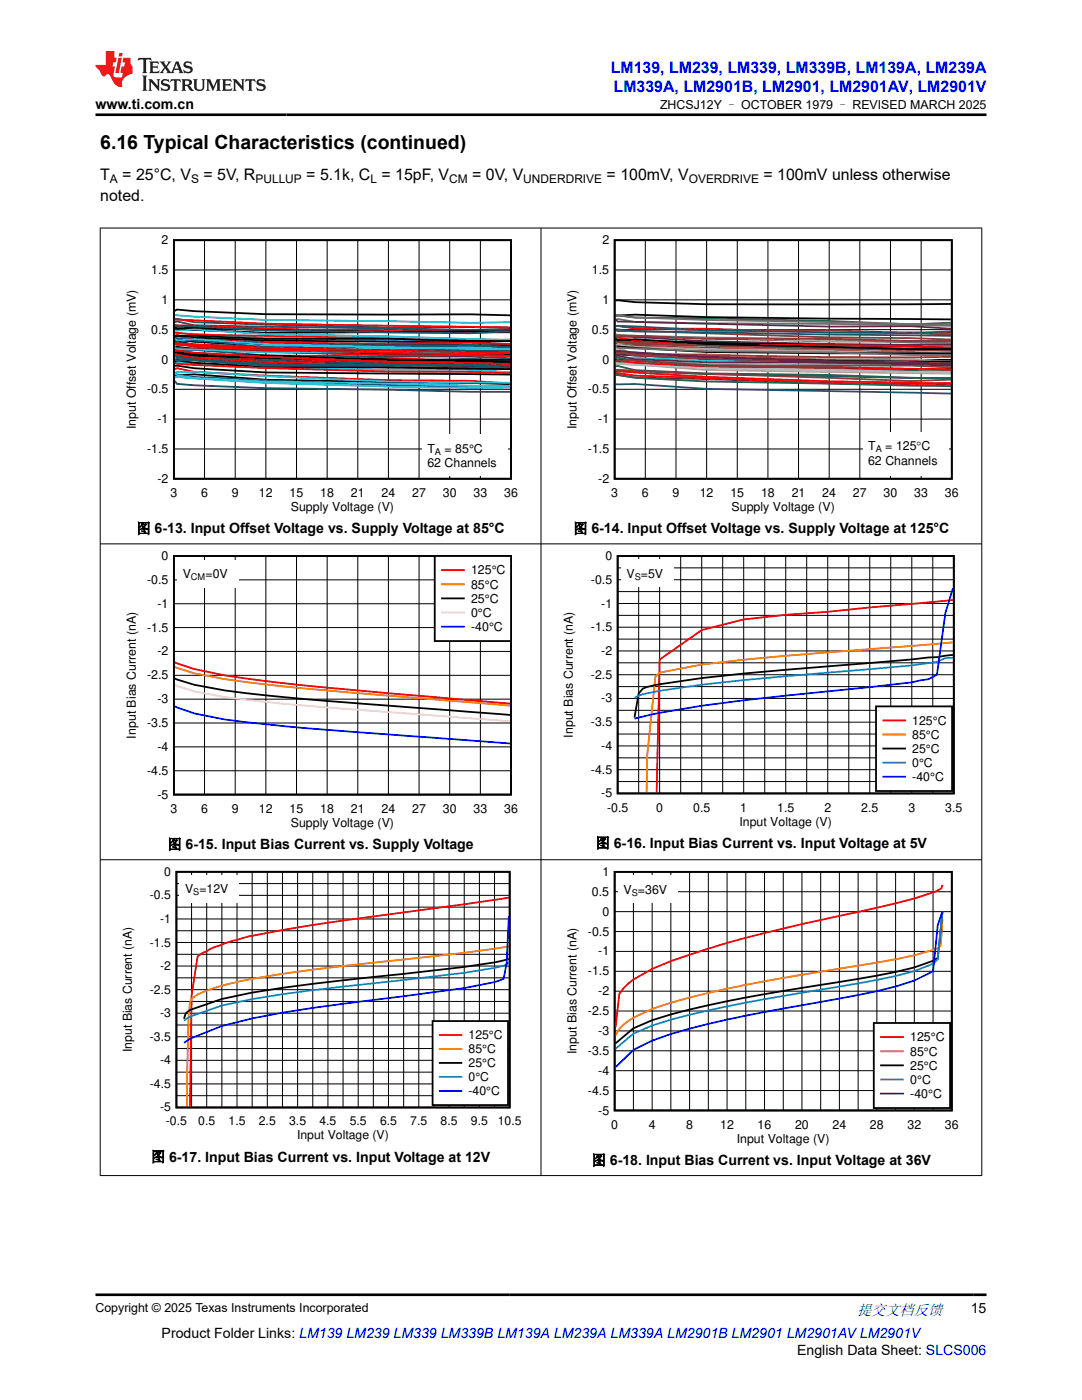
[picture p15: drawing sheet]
<svg xmlns="http://www.w3.org/2000/svg" width="216mm" height="279mm" viewBox="0 0 216 279" stroke-linecap="round" stroke-linejoin="round" font-family="sans-serif">
<defs><g id="words">
<text font-size="3.9" x="20" y="29.8">6.16 Typical Characteristics (continued)</text>
<g font-size="3.2" fill="#00f">
<text x="121.9" y="14.5">LM139, LM239, LM339, LM339B, LM139A, LM239A</text>
<text x="122.4" y="18.3">LM339A, LM2901B, LM2901, LM2901AV, LM2901V</text>
</g>
<g font-size="3.2">
<text x="20" y="36">T</text>
<text x="24.4" y="36">= 25°C, V</text>
<text x="40.6" y="36">= 5V, R</text>
<text x="61.1" y="36">= 5.1k, C = 15pF, V</text>
<text x="94.2" y="36">= 0V, V</text>
<text x="121" y="36">= 100mV, V</text>
<text x="152.3" y="36">= 100mV unless otherwise</text>
<text x="20" y="40.2">noted.</text>
</g>
<text font-size="3" fill="#00f" x="171" y="262.4">提交文档反馈</text>
<g font-size="2.8">
<text x="19" y="21.7">www.ti.com.cn</text>
<text x="27.2" y="106.5">图 6-13. Input Offset Voltage vs. Supply Voltage at 85°C</text>
<text x="114.4" y="106.5">图 6-14. Input Offset Voltage vs. Supply Voltage at 125°C</text>
<text x="33.4" y="169.5">图 6-15. Input Bias Current vs. Supply Voltage</text>
<text x="118.9" y="169.2">图 6-16. Input Bias Current vs. Input Voltage at 5V</text>
<text x="30.1" y="231.8">图 6-17. Input Bias Current vs. Input Voltage at 12V</text>
<text x="118.1" y="232.5">图 6-18. Input Bias Current vs. Input Voltage at 36V</text>
<text x="193.7" y="262.1">15</text>
<text x="32.3" y="266.9">Product Folder Links: LM139 LM239 LM339 LM339B LM139A LM239A LM339A LM2901B LM2901 LM2901AV LM2901V</text>
<text x="159" y="270.3">English Data Sheet: SLCS006</text>
</g>
<g font-size="2.5">
<text x="131.7" y="21.8">ZHCSJ12Y – OCTOBER 1979 – REVISED MARCH 2025</text>
<text x="32.2" y="48.7">2</text>
<text x="120.2" y="48.7">2</text>
<text x="30.2" y="54.7">1.5</text>
<text x="118.1" y="54.7">1.5</text>
<text x="32.2" y="60.6">1</text>
<text x="120.2" y="60.6">1</text>
<text x="30.2" y="66.6">0.5</text>
<text x="118.1" y="66.6">0.5</text>
<text x="32.2" y="72.6">0</text>
<text x="120.2" y="72.6">0</text>
<text x="29.4" y="78.5">-0.5</text>
<text x="117.3" y="78.5">-0.5</text>
<text x="27.1" y="85.7" transform="rotate(-90 27.1 85.7)">Input Offset Voltage (mV)</text>
<text x="31.4" y="84.5">-1</text>
<text x="115" y="85.7" transform="rotate(-90 115 85.7)">Input Offset Voltage (mV)</text>
<text x="119.4" y="84.5">-1</text>
<text x="173.2" y="89.9">T</text>
<text x="176.6" y="89.9">= 125q</text>
<text x="183.9" y="89.9">C</text>
<text x="29.4" y="90.4">-1.5</text>
<text x="85.3" y="90.4">T</text>
<text x="85.3" y="93.1">62 Channels</text>
<text x="88.7" y="90.4">= 85°C</text>
<text x="117.3" y="90.4">-1.5</text>
<text x="173.2" y="92.9">62 Channels</text>
<text x="31.4" y="96.4">-2</text>
<text x="34" y="99.2">3</text>
<text x="40.1" y="99.2">6</text>
<text x="46.2" y="99.2">9</text>
<text x="51.7" y="99.2">12</text>
<text x="57.8" y="99.2">15</text>
<text x="58" y="102">Supply Voltage (V)</text>
<text x="63.9" y="99.2">18</text>
<text x="70" y="99.2">21</text>
<text x="76.1" y="99.2">24</text>
<text x="82.2" y="99.2">27</text>
<text x="88.4" y="99.2">30</text>
<text x="94.5" y="99.2">33</text>
<text x="100.6" y="99.2">36</text>
<text x="119.4" y="96.4">-2</text>
<text x="122" y="99.2">3</text>
<text x="128.1" y="99.2">6</text>
<text x="134.2" y="99.2">9</text>
<text x="139.6" y="99.2">12</text>
<text x="145.7" y="99.2">15</text>
<text x="146" y="102">Supply Voltage (V)</text>
<text x="151.9" y="99.2">18</text>
<text x="158" y="99.2">21</text>
<text x="164.1" y="99.2">24</text>
<text x="170.2" y="99.2">27</text>
<text x="176.3" y="99.2">30</text>
<text x="182.4" y="99.2">33</text>
<text x="188.5" y="99.2">36</text>
<text x="32.2" y="111.8">0</text>
<text x="120.8" y="111.8">0</text>
<text x="29.4" y="116.5">-0.5</text>
<text x="36.5" y="115.3">V</text>
<text x="41" y="115.3">=0V</text>
<text x="94" y="114.7">125°C</text>
<text x="94" y="117.5">85°C</text>
<text x="117.9" y="116.5">-0.5</text>
<text x="125" y="115.3">V</text>
<text x="127.9" y="115.3">=5V</text>
<text x="31.4" y="121.3">-1</text>
<text x="94" y="120.3">25°C</text>
<text x="94" y="123.1">0°C</text>
<text x="94" y="125.9">-40°C</text>
<text x="117.9" y="126">-1.5</text>
<text x="120" y="121.2">-1</text>
<text x="29.4" y="126.1">-1.5</text>
<text x="31.4" y="130.8">-2</text>
<text x="120" y="130.7">-2</text>
<text x="29.4" y="135.6">-2.5</text>
<text x="117.9" y="135.5">-2.5</text>
<text x="31.4" y="140.3">-3</text>
<text x="120" y="140.2">-3</text>
<text x="27.1" y="147.4" transform="rotate(-90 27.1 147.4)">Input Bias Current (nA)</text>
<text x="29.4" y="145.1">-3.5</text>
<text x="31.4" y="149.9">-4</text>
<text x="114.3" y="147.2" transform="rotate(-90 114.3 147.2)">Input Bias Current (nA)</text>
<text x="117.9" y="144.9">-3.5</text>
<text x="120" y="149.7">-4</text>
<text x="182" y="144.6">125°C</text>
<text x="182" y="147.4">85°C</text>
<text x="29.4" y="154.6">-4.5</text>
<text x="117.9" y="154.4">-4.5</text>
<text x="182" y="150.3">25°C</text>
<text x="182" y="153.1">0°C</text>
<text x="182" y="155.9">-40°C</text>
<text x="31.4" y="159.4">-5</text>
<text x="120" y="159.1">-5</text>
<text x="121.1" y="162">-0.5</text>
<text x="130.9" y="162">0</text>
<text x="138.3" y="162">0.5</text>
<text x="147.7" y="162">1</text>
<text x="155.1" y="162">1.5</text>
<text x="164.5" y="162">2</text>
<text x="171.8" y="162">2.5</text>
<text x="181.3" y="162">3</text>
<text x="188.6" y="162">3.5</text>
<text x="34" y="162.2">3</text>
<text x="40.1" y="162.2">6</text>
<text x="46.2" y="162.2">9</text>
<text x="51.7" y="162.2">12</text>
<text x="57.8" y="162.2">15</text>
<text x="58" y="165">Supply Voltage (V)</text>
<text x="63.9" y="162.2">18</text>
<text x="70" y="162.2">21</text>
<text x="76.1" y="162.2">24</text>
<text x="82.2" y="162.2">27</text>
<text x="88.4" y="162.2">30</text>
<text x="94.5" y="162.2">33</text>
<text x="100.6" y="162.2">36</text>
<text x="147.5" y="164.8">Input Voltage (V)</text>
<text x="118.1" y="178.8">0.5</text>
<text x="120.2" y="174.8">1</text>
<text x="124.4" y="178.3">V</text>
<text x="127.3" y="178.3">=36V</text>
<text x="120.2" y="182.7">0</text>
<text x="117.3" y="186.7">-0.5</text>
<text x="119.4" y="190.7">-1</text>
<text x="117.3" y="194.7">-1.5</text>
<text x="117.3" y="202.6">-2.5</text>
<text x="119.4" y="198.6">-2</text>
<text x="119.4" y="206.5">-3</text>
<text x="181.6" y="207.9">125°C</text>
<text x="115" y="210.4" transform="rotate(-90 115 210.4)">Input Bias Current (nA)</text>
<text x="117.3" y="210.5">-3.5</text>
<text x="119.4" y="214.5">-4</text>
<text x="181.6" y="210.7">85°C</text>
<text x="181.6" y="213.5">25°C</text>
<text x="117.3" y="218.5">-4.5</text>
<text x="181.6" y="216.3">0°C</text>
<text x="181.6" y="219.1">-40°C</text>
<text x="119.4" y="222.4">-5</text>
<text x="122" y="225.2">0</text>
<text x="129.4" y="225.2">4</text>
<text x="136.9" y="225.2">8</text>
<text x="143.7" y="225.2">12</text>
<text x="151.2" y="225.2">16</text>
<text x="158.6" y="225.2">20</text>
<text x="166.1" y="225.2">24</text>
<text x="173.6" y="225.2">28</text>
<text x="181.1" y="225.2">32</text>
<text x="188.5" y="225.2">36</text>
<text x="147" y="228.1">Input Voltage (V)</text>
<text x="19" y="261.8">Copyright © 2025 Texas Instruments Incorporated</text>
</g>
<g font-size="2.4">
<text x="21.9" y="36.6">A</text>
<text x="38.1" y="36.6">S</text>
<text x="51" y="36.6">PULLUP</text>
<text x="73.9" y="36.6">L</text>
<text x="89.6" y="36.6">CM</text>
<text x="104.4" y="36.6">UNDERDRIVE</text>
<text x="137.4" y="36.6">OVERDRIVE</text>
<text x="29.9" y="179.5">-0.5</text>
<text x="32.8" y="174.8">0</text>
<text x="36.9" y="178.3">V</text>
<text x="39.8" y="178.3">=12V</text>
<text x="31.9" y="184.2">-1</text>
<text x="29.9" y="188.9">-1.5</text>
<text x="31.9" y="193.6">-2</text>
<text x="29.9" y="198.3">-2.5</text>
<text x="31.9" y="203">-3</text>
<text x="26.3" y="210" transform="rotate(-90 26.3 210)">Input Bias Current (nA)</text>
<text x="29.9" y="207.7">-3.5</text>
<text x="93.5" y="207.4">125°C</text>
<text x="31.9" y="212.4">-4</text>
<text x="93.5" y="210.2">85°C</text>
<text x="93.5" y="213">25°C</text>
<text x="93.5" y="215.8">0°C</text>
<text x="29.9" y="217.1">-4.5</text>
<text x="31.9" y="221.8">-5</text>
<text x="93.5" y="218.6">-40°C</text>
<text x="33.1" y="224.6">-0.5</text>
<text x="39.6" y="224.6">0.5</text>
<text x="45.6" y="224.6">1.5</text>
<text x="51.7" y="224.6">2.5</text>
<text x="57.7" y="224.6">3.5</text>
<text x="59.3" y="227.4">Input Voltage (V)</text>
<text x="63.7" y="224.6">4.5</text>
<text x="69.8" y="224.6">5.5</text>
<text x="75.8" y="224.6">6.5</text>
<text x="81.9" y="224.6">7.5</text>
<text x="87.9" y="224.6">8.5</text>
<text x="94" y="224.6">9.5</text>
<text x="99.3" y="224.6">10.5</text>
</g>
<g font-size="1.8">
<text x="86.8" y="90.8">A</text>
<text x="174.7" y="90.3">A</text>
<text x="38.1" y="115.7">CM</text>
<text x="126.6" y="115.7">S</text>
<text x="38.6" y="178.7">S</text>
<text x="126.1" y="178.8">S</text>
</g>
</g></defs>
<g fill="none" stroke="#000" stroke-width=".36">
<path d="M34.7 47.9h67.3v47.6h-67.3zM34.9 62l.4-.2 3.5 .3 14.3 .6h40.7l8 .2M34.9 74.9l3.9-.2 14.3 1.1 40.7 .6 8 .3M34.9 65.5l3.9 .4 14.3 .5 48.7-.1M34.9 68.6h.4l3.5 .4 14.3 .5 24.4 .5 16.3 .1 8 .3M34.9 69.2l3.9 .4a1334.7 1334.7 0 0 0 63 1.1M34.9 70.6l3.9 .6 14.3 .6 24.4 .1 16.3 .5 8 .1M34.9 67.1l.4-.1 3.5 .3 14.3 .7 40.7 .3 8 .4M34.9 67.4l.4 .3 3.5 .5 14.3 .9 48.7 .3M34.9 67.8l3.9 .3a1900.6 1900.6 0 0 0 63 .8M34.9 68.1h.4l3.5 .7 14.3 .7 24.4 .4h16.3l8 .5M34.9 73h.4l3.5 .5 14.3 .8 48.7 .5"/>
<path d="M34.9 70.3l.4 .2 3.5 .5 14.3 .4 24.4 .3 16.3 .5h8M34.9 70.1l3.9 .7 14.3 .2 24.4 .8h24.3M34.9 65.2l.4 .4 3.5-.2 14.3 .4 24.4 .4h24.3M34.9 72.3l.4-.4 3.5 .5 14.3 .8 24.4 .1 24.3 .4M34.9 67h3.9l14.3 .6h24.4l16.3 .4 8 .1"/>
</g>
<g fill="none" stroke="#000" stroke-width=".2">
<path d="M34.7 59.8h67.3M34.7 53.9h67.3M40.8 47.9v47.7M46.9 47.9v47.7M53.1 47.9v47.7M59.2 47.9v47.7M65.3 47.9v47.7M71.4 47.9v47.7M77.5 47.9v47.7M83.6 47.9v47.7M89.7 47.9v47.7M95.9 47.9v47.7"/>
<path d="M34.7 77.7h67.3M34.7 71.7h67.3M34.7 65.8h67.3M34.7 89.6h67.3M34.7 83.6h67.3"/>
</g>
<g fill="none" stroke="#f00" stroke-width=".36">
<path d="M34.9 68l.4 .4 3.5 .8 14.3 .7 40.7 .4 8 .3M34.9 66.3l3.9 .5 38.7 .7 16.3 .7 8-.2M34.9 65.3h3.9l14.3 .5 40.7 .1 8-.2M34.9 70.1l.4-.2 3.5 1 14.3 .6h24.4l24.3 .7M34.9 71l3.9 .4 14.3 .4 48.7 1.2M34.9 73.7l.4-.2 3.5 .7 14.3 .8 24.4 .9 16.3 .1 8 .5M34.9 70.2l3.9 .6 14.3 1 48.7 .8M34.9 69.3l.4 .2a1443.1 1443.1 0 0 0 66.5 1.6M34.9 63.6l.4 .2 17.8 .8 48.7 .7M34.9 64.8l42.6 1.5h16.3l8-.1M34.9 67l.4-.2 3.5 .9 14.3 .6 24.4 .4 16.3-.3 8 .2M34.9 68.4l18.2 1 40.7 .9h8"/>
<path d="M34.9 68.7l.4 .1 17.8 1 40.7 .9 8-.2M34.9 70.7l3.9 .7 14.3 .8 24.4 .7 24.3 .2M34.9 72.5l.4 .1a973.4 973.4 0 0 0 58.5 1.6l8 .3M34.9 70l18.2 1.2 24.4 1 16.3 .2 8 .3"/>
</g>
<g fill="none" stroke="#105465" stroke-width=".36">
<path d="M34.9 63.9l.4-.3 3.5 .7 14.3 .5 24.4 .5h16.3l8 .2M34.9 67.7l3.9 .5 14.3 .6 40.7 .6 8-.1M34.9 64.3l.4-.2 3.5 .8 63 1M34.9 71l3.9 .4a1310.3 1310.3 0 0 0 63 1.2M34.9 70.2l.4-.2 3.5 .4 14.3 .8 24.4 .8 16.3-.4 8 .2M34.9 71.1l.4 .2a593.8 593.8 0 0 0 58.5 2l8 .2M34.9 69.6l.4 .3 3.5-.1 14.3 1.1 40.7 .3 8 .3M34.9 76l.4 .6 3.5 .3 14.3 .6 24.4 .3 16.3 .4h8M34.9 74.7l3.9 .5 38.7 1.6 16.3 .5 8-.1M34.9 68.3l3.9 .5 14.3 .3 24.4 .9 16.3-.1 8 .1M34.9 70.6l3.9 .9 14.3 .8 24.4 .7h24.3M34.9 67.6l3.9 .4 14.3 .6 24.4 .3h16.3l8 .3"/>
<path d="M34.9 71.1l3.9 .3a1081.5 1081.5 0 0 0 63 1.2M34.9 71.7l18.2 1.1 24.4-.2 16.3 .4 8-.1M34.9 65.1h3.9l14.3 .8 24.4 .4 16.3 .2 8-.4M34.9 71.9h3.9l14.3 1.1 40.7-.1 8 .4"/>
</g>
<g fill="none" stroke="#00bacc" stroke-width=".36">
<path d="M34.9 66.5h.4a882.7 882.7 0 0 0 66.5 1.3M34.9 69.2l.4 .2 17.8 .9 48.7 .6M34.9 67.1l.4 .3 3.5 .4 14.3 .9 48.7 .8-8-.2h-16.3l-24.4-.4-14.3-1-3.5-.3-.4-.1M34.9 62.9l3.9 .3 14.3 .6 40.7 .6 8-.1M34.9 67.4h3.9l14.3 .9 48.7 .7M34.9 67.9l.4-.3 3.5 .5 14.3 .8 24.4 .6 16.3 .6 8 .1M34.9 65.9l3.9-.1 14.3 .9 24.4 .4 24.3 .8M34.9 74.4l3.9-.2a787.3 787.3 0 0 0 63 2.2M34.9 70.8l.4-.1 3.5 .4 14.3 1.1 24.4 .5 24.3-.1M34.9 69.4l.4 .3 17.8 .6 24.4-.1 16.3 .3 8-.2M34.9 75.3l.4-.1 17.8 1.2 24.4 .8 24.3 .1M34.9 72.6l.4-.4 3.5 .5 14.3 .6 24.4 .5h16.3l8 .5"/>
<path d="M34.9 67.6l.4 .4 3.5-.3 14.3 1 40.7 1h8M34.9 74.5l.4 .4 3.5 .5 14.3 .7 48.7 1"/>
</g>
<path d="M84.2 86.7h17.1v8.4h-17.1z" fill-rule="evenodd" fill="#fff"/>
<path d="M122.6 47.9h67.3v47.6h-67.3zM122.8 60l.5-.1 3.4 .4 14.3 .4h48.7M122.8 62.8l.5 .2 3.4-.2 14.3 .5 48.7 .4M122.8 70.4l.5 .3 3.4 .2a1345.6 1345.6 0 0 0 63 1.2M122.8 69.2l18.2 1.1 24.5 .2h24.2M122.8 67.6l.5 .2 17.7 .6 40.8 .7 7.9 .4M122.8 67.6l.5 .4 3.4-.3 14.3 1 40.8 1h7.9" fill="none" stroke="#000" stroke-width=".36"/>
<g fill="none" stroke="#000" stroke-width=".2">
<path d="M122.6 59.8h67.3M122.6 53.9h67.3M128.8 47.9v47.7M134.9 47.9v47.7M141 47.9v47.7M147.1 47.9v47.7M153.2 47.9v47.7M159.3 47.9v47.7M165.5 47.9v47.7M171.6 47.9v47.7M177.7 47.9v47.7M183.8 47.9v47.7"/>
<path d="M122.6 77.7h67.3M122.6 71.7h67.3M122.6 65.8h67.3M122.6 89.6h67.3M122.6 83.6h67.3"/>
</g>
<path d="M122.8 68.4l3.9 .5 14.3 .6 24.5 .1 16.3 .5h7.9M122.8 65l3.9 .6h14.3l24.5 .8h24.2M122.8 73.9l.5 .2a828.8 828.8 0 0 0 58.5 2.3l7.9 .2M122.8 74.4l3.9 .5 38.8 1.5 16.3 .3 7.9-.3M122.8 67.4l.5-.1 3.4 .7 14.3 .7 40.8 .4 7.9 .3M122.8 72.3l.5-.4 3.4 .5 14.3 .8 24.5 .1 24.2 .4" fill="none" stroke="#f00" stroke-width=".36"/>
<path d="M122.8 74.1h3.9l14.3 .6 40.8 .7h7.9" fill="none" stroke="#105465" stroke-width=".36"/>
<path d="M122.8 71.1l.5 .2a2292.5 2292.5 0 0 0 66.4 1.5" fill="none" stroke="#00bacc" stroke-width=".36"/>
<path d="M122.8 63.1l.5-.1 3.4 .4 14.3 .1 24.5 .6 16.3 .6 7.9-.3M122.8 69.9l.5 .3 3.4 .1 14.3 1 24.5 .7 24.2 .3M122.8 67.8h.5a1386.4 1386.4 0 0 0 58.5 1.4l7.9 .2M122.8 73.1l.5-.1 3.4 .9 14.3 .6 24.5 .3 24.2 .7M122.8 71.5l.5-.1 3.4 .6 14.3 .9 24.5 .5 16.3 .5 7.9-.3M122.8 74.5l.5 .4 3.4 .5 14.3 .7 48.7 1" fill="none" stroke="#286b48" stroke-width=".36"/>
<path d="M122.8 65.1l3.9 .3 14.3 .6 24.5-.1 24.2 .9M122.8 72.2l3.9 .4 38.8 1.2h24.2M122.8 68.8l.5 .3 3.4-.1 55.1 1.3 7.9 .5M122.8 68.1l66.9 1.7M122.8 70.4l3.9 .2 38.8 .7 24.2-.1M122.8 67h3.9l14.3 .6h24.5l16.3 .4 7.9 .1" fill="none" stroke="#9d3939" stroke-width=".36"/>
<path d="M122.8 74.9l.5-.1 3.4 .5 14.3 .4 24.5 .8 24.2 .2M122.8 63.7l.5 .5 42.2 1 16.3-.1 7.9 .5M122.8 70.7l.5-.1 3.4 .4a1554.6 1554.6 0 0 0 63 1.7M122.8 67.1l18.2 1 24.5 .5 24.2 .2M122.8 71.1l.5-.1 3.4 .7 14.3 .6 24.5 .1 24.2 .6M122.8 70l18.2 1.2 24.5 1 16.3 .2 7.9 .3" fill="none" stroke="#68275f" stroke-width=".36"/>
<path d="M122.8 65.9l.5 .2 3.4-.1 38.8 1.3 16.3 .2 7.9 .3M122.8 68.5l.5 .3 3.4-.1 14.3 .8 40.8 .3 7.9 .3M122.8 71.2l3.9 .5 14.3 .8 48.7 1.4M122.8 73.9l.5-.1 17.7 .8 40.8 1.5 7.9-.3M122.8 68.1l3.9 .6 14.3 .2 24.5 .7 16.3 .1 7.9 .3M122.8 71.9h3.9l14.3 1.1 40.8-.1 7.9 .4" fill="none" stroke="#6b5028" stroke-width=".36"/>
<path d="M122.8 66.6l.5 .4 42.2 1.1 24.2-.1M122.8 70.2l18.2 1 40.8 .6 7.9 .3M122.8 72l.5 .3 3.4 .2 14.3 .5 40.8 1.1h7.9M122.8 70.4l.5-.2 3.4 .7 14.3 .7 24.5 .5 16.3 .2 7.9 .3M122.8 68l3.9 .5 14.3 .4 40.8 .8 7.9-.3" fill="none" stroke="#83461f" stroke-width=".36"/>
<path d="M122.8 66.8l3.9 .4 14.3 .2 24.5 .7 24.2 .5M122.8 69.6l.5-.1 3.4 1.2h14.3l24.5 .8 16.3 .2 7.9 .5M122.8 68.9l.5-.2 3.4 .5 14.3 .4 24.5 .4 24.2 .8M122.8 67.5l.5 .2 3.4 .2 14.3 .7 48.7 .7M122.8 72.7l3.9 .1 14.3 1 48.7 .8" fill="none" stroke="#b1ae67" stroke-width=".36"/>
<path d="M122.8 64l.5-.3 3.4 .6 63 .7M122.8 66.8l18.2 .6 24.5 .3 16.3 .6 7.9 .2M122.8 68.2h3.9l14.3 .8 48.7 .6M122.8 62.8l3.9 .6 14.3 .5 48.7 .8M122.8 69.2l.5 .2 17.7 .7 24.5 .2 16.3 .5 7.9 .1" fill="none" stroke="#6c6c6c" stroke-width=".36"/>
<path d="M122.8 68.5h.5l17.7 1.2 48.7 1.3M122.8 68.1l3.9 .7 14.3 .7 24.5 .3 16.3 .5 7.9-.1M122.8 72.2l.5 .3h3.4l14.3 .8 48.7 .9M122.8 71.4l18.2 1.1 48.7 .6M122.8 72.5l.5 .1a973.4 973.4 0 0 0 58.5 1.6l7.9 .3" fill="none" stroke="#b8b8b8" stroke-width=".36"/>
<path d="M122.8 67.8l.5 .3 3.4 .2 63 1.6M122.8 67.6l.5-.1 3.4 .7h14.3l24.5 1.1 24.2 .5M122.8 76.7l3.9-.1 14.3 1 48.7 .9M122.8 65.7l3.9 .5 63 .8M122.8 65.1h3.9l14.3 .8 24.5 .4 16.3 .2 7.9-.4" fill="none" stroke="#295c75" stroke-width=".36"/>
<path d="M172.1 86.2h17.1v8.6h-17.1z" fill-rule="evenodd" fill="#fff"/>
<path d="M34.7 111h67.3v47.6h-67.3zM34.9 135.4l3.9 1.3a184.5 184.5 0 0 0 22.4 2.8l40.6 3.2" fill="none" stroke="#000" stroke-width=".36"/>
<g fill="none" stroke="#000" stroke-width=".2">
<path d="M34.7 115.7h67.3M40.8 111v47.6M46.9 111v47.6M53.1 111v47.6M59.2 111v47.6M65.3 111v47.6M71.4 111v47.6M77.5 111v47.6M83.6 111v47.6M89.7 111v47.6M95.9 111v47.6M34.7 139.5h67.3"/>
<path d="M34.7 134.8h67.3M34.7 130h67.3M34.7 125.2h67.3M34.7 120.5h67.3M34.7 153.8h67.3M34.7 149.1h67.3M34.7 144.3h67.3"/>
</g>
<path d="M34.9 132.2l3.9 1.3a177.2 177.2 0 0 0 22.4 3.3l40.6 3.6" fill="none" stroke="#f00" stroke-width=".36"/>
<path d="M34.9 133.1l3.9 1.3a239.3 239.3 0 0 0 26.5 3.4l36.5 3" fill="none" stroke="#ff7f00" stroke-width=".36"/>
<path d="M34.9 136.7l3.9 1.3a179.2 179.2 0 0 0 22.4 2.9l40.6 3.1" fill="none" stroke="#ff7fff" stroke-width=".36"/>
<path d="M34.9 141l3.9 1.4a146.5 146.5 0 0 0 18.3 2.6l44.7 3.4" fill="none" stroke="#00f" stroke-width=".36"/>
<g fill="#fff">
<path d="M35.4 111.7h12.2v5.5h-12.2z" fill-rule="evenodd"/>
<path d="M86.7 111h15.3v16.9h-15.3z" fill-rule="evenodd"/>
</g>
<path d="M86.7 111h15.3v16.9h-15.3zM88.2 119.4h4.4M123.2 111h67.1v47.3h-67.1zM190.1 130.7a695.6 695.6 0 0 1-33.3 3 224.1 224.1 0 0 0-27.7 3.4l-.8 .3-.9 1-.8 4.8" fill="none" stroke="#000" stroke-width=".36"/>
<path d="M88.2 113.8h4.4M190.1 119.7l-24.9 2.4-8.4 .6-8.4 .9-8.4 2.1-8.4 5.9-.6 26.6" fill="none" stroke="#f00" stroke-width=".36"/>
<path d="M88.2 116.6h4.4M190.1 128.2l-16.6 1.4a659.1 659.1 0 0 0-33.5 3l-8.4 1.6-.8 .8-1.7 16-.1 7.2" fill="none" stroke="#ff7f00" stroke-width=".36"/>
<path d="M88.2 122.2h4.4" fill="none" stroke="#ff7fff" stroke-width=".36"/>
<path d="M190.1 117.4l-1.5 4.9-1.6 12.4-1.7 .8-3.4 .7-8.4 .9a884.3 884.3 0 0 0-33.5 3.7l-8.4 1.5-5 1.1M88.2 125.1h4.4" fill="none" stroke="#00f" stroke-width=".36"/>
<g fill="none" stroke="#000" stroke-width=".2">
<path d="M123.2 118.1h67.1M123.2 115.7h67.1M123.2 113.3h67.1M127.4 111v47.4M131.6 111v47.4M135.8 111v47.4M140 111v47.4M144.2 111v47.4M148.4 111v47.4M152.6 111v47.4M156.8 111v47.4M161 111v47.4"/>
<path d="M165.2 111v47.4M169.4 111v47.4M173.5 111v47.4M177.7 111v47.4M181.9 111v47.4M186.1 111v47.4M123.2 139.4h67.1M123.2 137h67.1M123.2 134.7h67.1M123.2 132.3h67.1M123.2 129.9h67.1M123.2 127.5h67.1"/>
<path d="M123.2 125.2h67.1M123.2 122.8h67.1M123.2 120.4h67.1M123.2 156h67.1M123.2 153.6h67.1M123.2 151.2h67.1M123.2 148.9h67.1M123.2 146.5h67.1M123.2 144.1h67.1M123.2 141.8h67.1"/>
</g>
<path d="M190.1 131.3h-1.5l-1.6 .8-5.1 .7-16.7 1.4a416.2 416.2 0 0 0-34.4 3.8 10.7 10.7 0 0 0-4.2 1.3" fill="none" stroke="#007cff" stroke-width=".36"/>
<g fill="#fff">
<path d="M123.9 111.7h10.6v5.5h-10.6z" fill-rule="evenodd"/>
<path d="M174.8 141h15.2v16.9h-15.2z" fill-rule="evenodd"/>
</g>
<path d="M174.8 141h15.2v16.9h-15.2zM176.3 149.4h4.3" fill="none" stroke="#000" stroke-width=".36"/>
<path d="M176.3 143.8h4.3" fill="none" stroke="#f00" stroke-width=".36"/>
<path d="M176.3 146.6h4.3" fill="none" stroke="#ff7f00" stroke-width=".36"/>
<path d="M176.3 152.2h4.3" fill="none" stroke="#007cff" stroke-width=".36"/>
<path d="M176.3 155h4.3" fill="none" stroke="#00f" stroke-width=".36"/>
<path d="M35.2 174h66.5v47h-66.5zM101.5 191.4l-2.2 .5a285.3 285.3 0 0 1-24.8 3.1 393.5 393.5 0 0 0-24.2 3.1l-6 1.3-6.4 2.2a1.92 1.92 0 0 0-1.2 1.7" fill="none" stroke="#000" stroke-width=".35"/>
<g fill="none" stroke="#000" stroke-width=".2">
<path d="M35.2 178.7h66.5M35.2 176.3h66.5M38.2 174v47M41.2 174v47M44.3 174v47M47.3 174v47M50.3 174v47M53.3 174v47M56.4 174v47M59.4 174v47M62.4 174v47M65.4 174v47"/>
<path d="M68.5 174v47M71.5 174v47M74.5 174v47M77.5 174v47M80.5 174v47M83.6 174v47M86.6 174v47M89.6 174v47M92.6 174v47M95.7 174v47M98.7 174v47M35.2 199.9h66.5"/>
<path d="M35.2 197.5h66.5M35.2 195.1h66.5M35.2 192.8h66.5M35.2 190.5h66.5M35.2 188.1h66.5M35.2 185.8h66.5M35.2 183.4h66.5M35.2 181h66.5M35.2 218.7h66.5M35.2 216.3h66.5M35.2 214h66.5M35.2 211.6h66.5"/>
<path d="M35.2 209.3h66.5M35.2 206.9h66.5M35.2 204.6h66.5M35.2 202.2h66.5"/>
</g>
<path d="M101.5 179.1l-27 3.8a257.1 257.1 0 0 0-26 4.3l-2.4 .7a23.5 23.5 0 0 0-6.7 3l-1.2 7.8-.3 22.1" fill="none" stroke="#f00" stroke-width=".35"/>
<path d="M101.5 188.8l-8.9 1.4-18.1 1.9a257.2 257.2 0 0 0-26 3.6l-2.4 .6a34.1 34.1 0 0 0-6.7 2.2l-1.2 .8-.3 .8-.3 2.8-.3 17.9" fill="none" stroke="#ff7f00" stroke-width=".35"/>
<path d="M101.5 192l-.4 .5-1.8 .5-6.7 1.2-18.1 2a351.8 351.8 0 0 0-24.2 3.2l-6 1.3-6.1 2.1-1.5 .9" fill="none" stroke="#007cff" stroke-width=".35"/>
<path d="M101.5 182.8l-.4 9.4-.6 3.1-1.8 .7-6.1 1.2-18.1 2.4a295.4 295.4 0 0 0-24.2 3.6l-6 1.6-6.1 2.4-1.5 .9" fill="none" stroke="#00f" stroke-width=".35"/>
<g fill="#fff">
<path d="M35.9 174.7h11.8v5.5h-11.8z" fill-rule="evenodd"/>
<path d="M86.3 203.8h15.1v16.7h-15.1z" fill-rule="evenodd"/>
</g>
<path d="M86.3 203.8h15.1v16.7h-15.1zM87.8 212.1h4.3" fill="none" stroke="#000" stroke-width=".35"/>
<path d="M87.8 206.6h4.3" fill="none" stroke="#f00" stroke-width=".35"/>
<path d="M87.8 209.4h4.3" fill="none" stroke="#ff7f00" stroke-width=".35"/>
<path d="M87.8 214.9h4.3" fill="none" stroke="#007cff" stroke-width=".35"/>
<path d="M87.8 217.7h4.3" fill="none" stroke="#00f" stroke-width=".35"/>
<path d="M122.6 174h67.3v47.6h-67.3zM188.1 182l-1 9.2-.9 .6a73.2 73.2 0 0 1-15 3.6 367.7 367.7 0 0 0-37.3 7l-3.8 1.2-3.7 1.6-3.6 3" fill="none" stroke="#000" stroke-width=".36"/>
<g fill="none" stroke="#000" stroke-width=".2">
<path d="M122.6 178h67.3M126.4 174v47.6M130.1 174v47.6M133.9 174v47.6M137.6 174v47.6M141.3 174v47.6M145.1 174v47.6M148.8 174v47.6M152.6 174v47.6M156.3 174v47.6M160 174v47.6M163.8 174v47.6"/>
<path d="M167.5 174v47.6M171.2 174v47.6M175 174v47.6M178.7 174v47.6M182.4 174v47.6M186.2 174v47.6M122.6 197.8h67.3M122.6 193.8h67.3M122.6 189.9h67.3M122.6 185.9h67.3M122.6 181.9h67.3M122.6 217.6h67.3"/>
<path d="M122.6 213.7h67.3M122.6 209.7h67.3M122.6 205.7h67.3M122.6 201.8h67.3"/>
</g>
<path d="M188.1 176.6l-.2 .7-1 .5a102 102 0 0 1-15.7 4.2 356.7 356.7 0 0 0-29.9 7.3l-3.7 1.2a36.7 36.7 0 0 0-12.2 5.7l-1.8 2.1-.8 6.7" fill="none" stroke="#f00" stroke-width=".36"/>
<path d="M188.1 183.5l-.4 5.2-.2 .3-.9 .5a38.7 38.7 0 0 1-7.9 1.9l-3.7 .7a436.7 436.7 0 0 0-37.4 7 39 39 0 0 0-12.2 4.6l-1.8 1.6-.8 1.3" fill="none" stroke="#ff7f00" stroke-width=".36"/>
<path d="M188.1 181.9l-1 9.5-.9 .9-3.8 1.5a227.2 227.2 0 0 1-22.4 4.3l-14.9 2.7a131.6 131.6 0 0 0-15 3.9l-3.7 1.6-3.6 3" fill="none" stroke="#007cff" stroke-width=".36"/>
<path d="M188.1 181.9l-1 2.7-.9 9.3-3.8 1.8a111.6 111.6 0 0 1-18.6 4.3 261 261 0 0 0-29.9 6.4l-3.8 1.3-3.7 1.8-3.6 3.5" fill="none" stroke="#00f" stroke-width=".36"/>
<g fill="#fff">
<path d="M123.3 174.7h12v5.6h-12z" fill-rule="evenodd"/>
<path d="M174.4 204.2h15.2v16.9h-15.2z" fill-rule="evenodd"/>
</g>
<path d="M174.4 204.2h15.2v16.9h-15.2zM175.8 212.6h4.4" fill="none" stroke="#000" stroke-width=".36"/>
<path d="M175.8 207h4.4" fill="none" stroke="#f00" stroke-width=".36"/>
<path d="M175.8 209.8h4.4" fill="none" stroke="#ff7f00" stroke-width=".36"/>
<path d="M175.8 215.4h4.4" fill="none" stroke="#007cff" stroke-width=".36"/>
<path d="M175.8 218.3h4.4" fill="none" stroke="#00f" stroke-width=".36"/>
<path d="M19.9 45.5h176.1M20 45.4v189.3M107.9 45.4v189.3M195.9 45.4v189.3M19.9 108.5h176.1M19.9 171.6h176.1M19.9 234.6h176.1" fill="none" stroke="#000" stroke-width=".2"/>
<path d="M27.7 11.6l-.2 .5 .5-.2h.6v.1v2.2l-.2 .4h1l-.2-.4v-2.2v-.1h.5l.5 .2-.1-.5zM29.8 12.3l.2 .4v1.5l-.2 .4h1.9l.1-.6a1.08 1.08 0 0 1-1.3 .2v-.7h.6l.4 .2v-.7l-.4 .2h-.6v-.5l.2-.2a1 1 0 0 1 1 .3l-.1-.5zM31.8 12.3l1 1.1-1 1.2h.9l-.2-.2 .4-.8 .5 .8-.2 .2h1.6l-.2-.2 .1-.5h1l.1 .5-.1 .2h.9l-.2-.3-.8-2h-.5l-1 2.2-.8-1.1 .9-1.1h-.8l.2 .2-.5 .6-.3-.6 .1-.2zM35.2 12.7l.4 1h-.8zM36.8 12.4a.65 .65 0 0 0-.2 .7 .65 .65 0 0 0 .6 .5l.7 .1 .1 .3a.79 .79 0 0 1-.7 .4 .79 .79 0 0 1-.7-.5l.1 .7 .2-.1a.93 .93 0 0 0 1.1 .1 .93 .93 0 0 0 .4-1 1.46 1.46 0 0 0-1.2-.6l-.1-.3a1.09 1.09 0 0 1 1.2 .2l-.2-.6-.1 .1-.6-.2zM28.4 15.1l.2 .4v2.2l-.2 .4h1l-.2-.4v-2.2l.2-.4zM29.6 15.8l.2 .4v1.5l-.2 .4h.8l-.3-.4v-1.3l1.7 1.8v-2l.2-.4h-.8l.2 .2 .1 1.1-1.2-1.3zM32.3 15.9a.65 .65 0 0 0-.2 .8 .65 .65 0 0 0 .7 .4l.6 .2 .1 .2a.79 .79 0 0 1-.7 .4 .79 .79 0 0 1-.7-.5l.1 .7 .2-.1a.93 .93 0 0 0 1.1 .1 .93 .93 0 0 0 .4-.9 1.46 1.46 0 0 0-1.2-.6l-.1-.4a1.09 1.09 0 0 1 1.2 .2l-.2-.6-.1 .1-.6-.1zM34.1 15.8l-.1 .6a.63 .63 0 0 1 .7-.3l.1 1.6-.3 .4h1l-.2-.4v-1.6a.66 .66 0 0 1 .8 .3l-.1-.6zM36.2 15.8l.2 .4v1.5l-.2 .4h.9l-.2-.2v-.7h.5l.1 .2a.79 .79 0 0 0 1.2 .6l-1-.9a.61 .61 0 0 0 .6-.6 .61 .61 0 0 0-.5-.7zM36.9 16.1h.2a.47 .47 0 0 1 .5 .1 .47 .47 0 0 1 .1 .5l-.2 .1-.6 .1zM38.5 15.8l.2 .2a2.27 2.27 0 0 0 .4 2 1.04 1.04 0 0 0 1.7-.7v-1.3l.2-.2h-.8l.2 .4v1.1a.6 .6 0 0 1-.6 .6 .6 .6 0 0 1-.6-.6v-1.1l.3-.4zM41.1 15.8l.2 .4v1.5l-.2 .4h.7l-.2-.4v-1.4l.9 1.9 .8-1.9v1.4l-.2 .4h1l-.3-.4v-1.5l.3-.4h-.8l-.7 1.5-.7-1.5zM44.3 15.8l.2 .4v1.5l-.2 .4h1.9l.1-.6a1.09 1.09 0 0 1-1.3 .2v-.7h.6l.4 .2v-.6l-.4 .2h-.6v-.6l.2-.1a1.01 1.01 0 0 1 1 .3l-.1-.6zM46.4 15.8l.3 .4v1.5l-.3 .4h.8l-.2-.4v-1.3l1.6 1.8v-2l.2-.4h-.7l.2 .2v1.1l-1.2-1.3zM49 15.8l-.1 .6a.63 .63 0 0 1 .8-.3v1.6l-.3 .4h1l-.2-.4v-1.6a.66 .66 0 0 1 .8 .3l-.1-.6zM51.4 15.9a.65 .65 0 0 0-.2 .8 .65 .65 0 0 0 .6 .4l.6 .2 .2 .2a.79 .79 0 0 1-.8 .4 .79 .79 0 0 1-.6-.5l.1 .7 .2-.1a.93 .93 0 0 0 1 .1 .93 .93 0 0 0 .5-.9 1.46 1.46 0 0 0-1.3-.6l-.1-.4a1.09 1.09 0 0 1 1.3 .2l-.2-.6-.2 .1-.5-.1z" fill="#231f20"/>
<path d="M21.1 10.2v2.8h-2.1l.1 .3 .9 1a.95 .95 0 0 0 .9 .9 .59 .59 0 0 1 .6-.4 .59 .59 0 0 1 .5 .4l.4 .7a1.59 1.59 0 0 0 2.1 1.4 1.61 1.61 0 0 1 1-2.3l1-.3-.1-1.5a1.59 1.59 0 0 1-.4-1.7h-1.4l-.2 .9h.5l-.1 .9h-.5l-.2 1v.2l.4 .1-.2 .9h-.6a.73 .73 0 0 1-1.1-.7l.3-1.5h-.5l.2-.9h.5l.2-.9h-.5v-1.3zM23.6 11.5l-.6 3.1h.7l.6-3.1zM23.8 10.6l-.1 .6h.7l.1-.6z" fill="#ed1c24"/>
<path d="M19 22.9h177.8M19 258.4h177.8" fill="none" stroke="#000" stroke-width=".53"/>
<use href="#words"/>
</svg>
